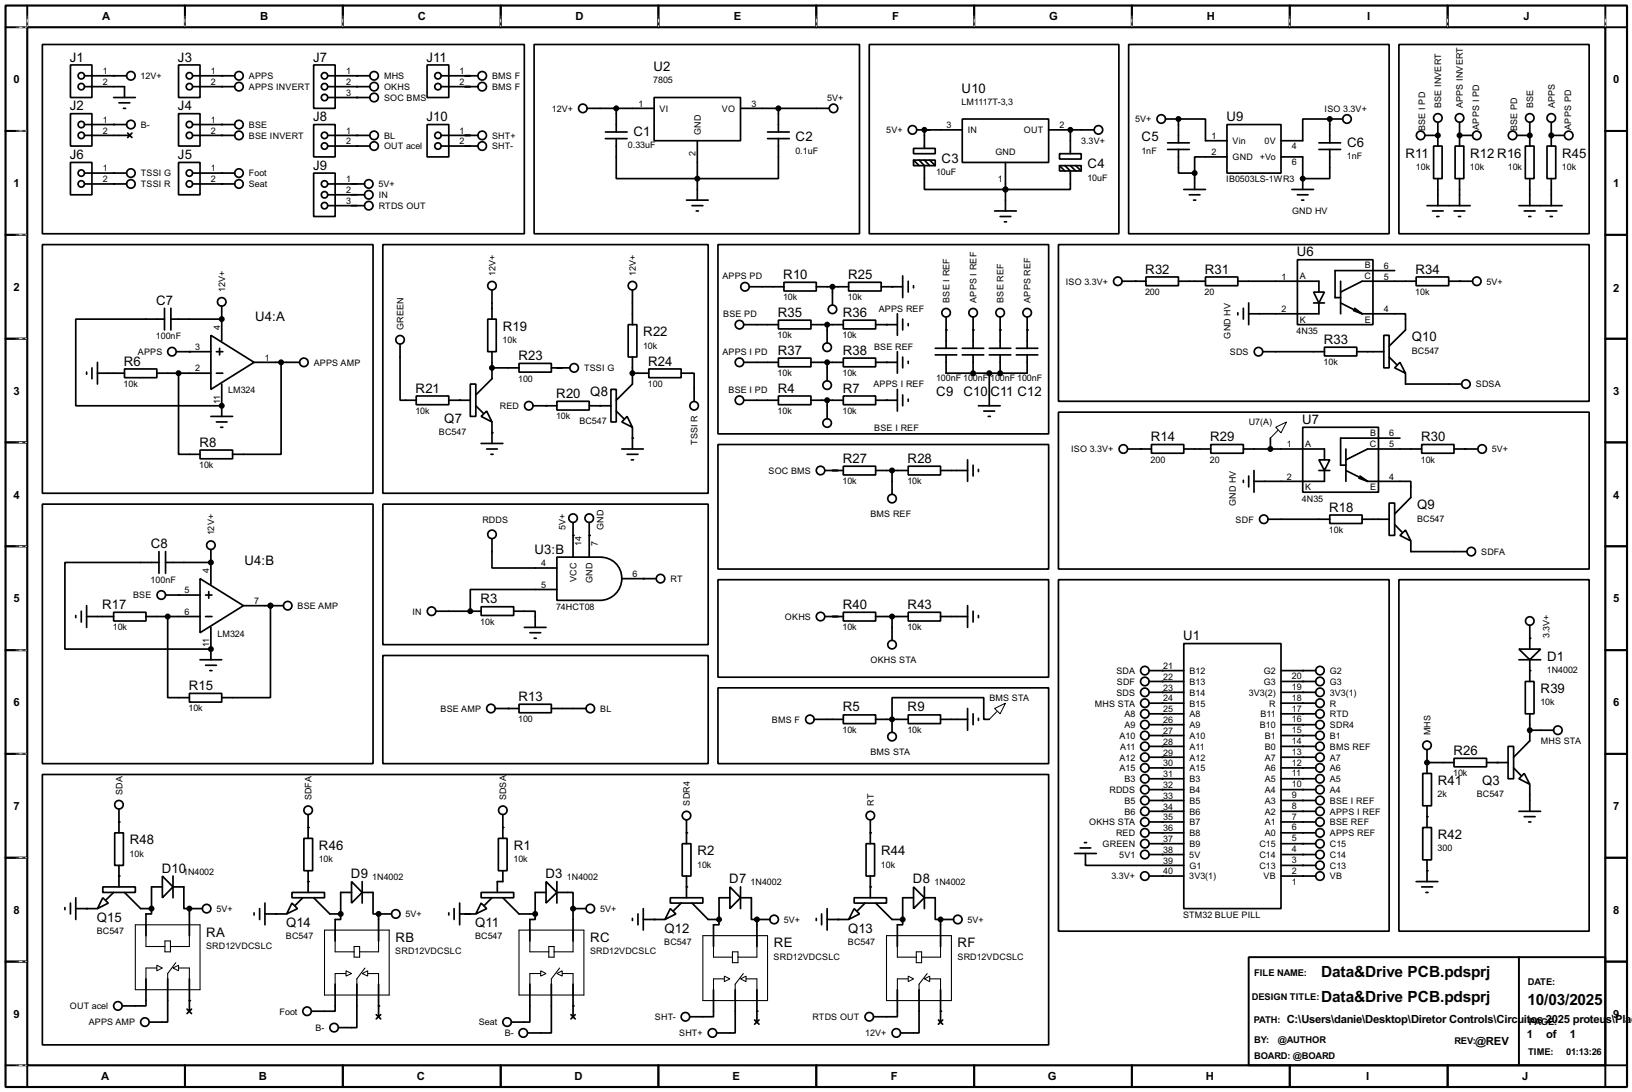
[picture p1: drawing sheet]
<svg xmlns="http://www.w3.org/2000/svg" width="383mm" height="256mm" viewBox="0 0 383 256" stroke-linecap="round" stroke-linejoin="round" font-family="sans-serif">
<defs><g id="words">
<g font-size="4.1">
<text x="310.5" y="229.5">Data&amp;Drive PCB.pdsprj</text>
<text x="310.5" y="235.4">Data&amp;Drive PCB.pdsprj</text>
<text x="359" y="236.1">10/03/2025</text>
</g>
<g font-size="3.5">
<text x="16.4" y="14.5">J1</text>
<text x="41.8" y="14.5">J3</text>
<text x="73.6" y="14.5">J7</text>
<text x="100.2" y="14.5">J11</text>
<text x="153.6" y="16.7">U2</text>
<text x="226" y="21.8">U10</text>
<text x="16.4" y="25.9">J2</text>
<text x="41.8" y="25.9">J4</text>
<text x="73.6" y="28.5">J8</text>
<text x="100.2" y="28.5">J10</text>
<text x="288.2" y="28.5">U9</text>
<text x="148.9" y="32">C1</text>
<text x="187" y="33.2">C2</text>
<text x="268.3" y="33.2">C5</text>
<text x="316.5" y="34.5">C6</text>
<text x="16.4" y="37.4">J6</text>
<text x="41.8" y="37.4">J5</text>
<text x="73.6" y="39.9">J9</text>
<text x="221.3" y="38.3">C3</text>
<text x="255.6" y="39.5">C4</text>
<text x="330.3" y="37">R11</text>
<text x="345.5" y="37">R12 R16</text>
<text x="367.1" y="37">R45</text>
<text x="184.1" y="65.5">R10</text>
<text x="199.3" y="65.5">R25</text>
<text x="269.1" y="64.2">R32</text>
<text x="283.1" y="64.2">R31</text>
<text x="304.7" y="60.2">U6</text>
<text x="332.6" y="64.2">R34</text>
<text x="36.7" y="71.6">C7</text>
<text x="60" y="75.5">U4:A</text>
<text x="118.2" y="77.6">R19</text>
<text x="182.8" y="74.4">R35</text>
<text x="198" y="74.4">R36</text>
<text x="151.2" y="79">R22</text>
<text x="182.8" y="83.3">R37</text>
<text x="198" y="83.3">R38</text>
<text x="311.1" y="80.8">R33</text>
<text x="331.8" y="80.2">Q10</text>
<text x="29.1" y="85.9">R6</text>
<text x="121.8" y="84.6">R23</text>
<text x="152.3" y="85.9">R24</text>
<text x="97.7" y="92.2">R21</text>
<text x="130.7" y="93.5">R20 Q8</text>
<text x="182.8" y="92.2">R4</text>
<text x="198" y="92.2">R7</text>
<text x="220" y="92.9">C9 C10</text>
<text x="232.7" y="92.9">C11 C12</text>
<text x="104.4" y="99.3">Q7</text>
<text x="306" y="99.6">U7</text>
<text x="46.9" y="104.9">R8</text>
<text x="270.4" y="103.6">R14</text>
<text x="284.4" y="103.6">R29</text>
<text x="333.9" y="103.6">R30</text>
<text x="198" y="108.7">R27</text>
<text x="213.3" y="108.7">R28</text>
<text x="333" y="119.6">Q9</text>
<text x="312.3" y="120.2">R18</text>
<text x="35.5" y="128.8">C8</text>
<text x="125.6" y="130.1">U3:B</text>
<text x="57.5" y="132.6">U4:B</text>
<text x="24" y="143">R17</text>
<text x="112.9" y="141.7">R3</text>
<text x="198" y="143">R40</text>
<text x="213.3" y="143">R43</text>
<text x="278" y="150.4">U1</text>
<text x="363.5" y="155.2">D1</text>
<text x="44.4" y="162.1">R15</text>
<text x="121.8" y="164.6">R13</text>
<text x="198" y="167.1">R5</text>
<text x="213.3" y="167.1">R9</text>
<text x="362" y="162.8">R39</text>
<text x="341.5" y="177.3">R26</text>
<text x="337.9" y="184.4">R41</text>
<text x="348.3" y="184.4">Q3</text>
<text x="337.9" y="197.1">R42</text>
<text x="30.5" y="198.3">R48</text>
<text x="75" y="199.6">R46</text>
<text x="120.7" y="199.6">R1</text>
<text x="163.9" y="200.9">R2</text>
<text x="207.1" y="200.9">R44</text>
<text x="38" y="205">D10</text>
<text x="82.5" y="206.3">D9</text>
<text x="128.2" y="206.3">D3</text>
<text x="171.4" y="207.5">D7</text>
<text x="214.5" y="207.5">D8</text>
<text x="22.8" y="216.5">Q15</text>
<text x="48.5" y="220">RA</text>
<text x="67.2" y="217.8">Q14</text>
<text x="92.9" y="221.3">RB</text>
<text x="111.7" y="217.8">Q11</text>
<text x="138.7" y="221.3">RC</text>
<text x="156.1" y="219.1">Q12</text>
<text x="199.3" y="219.1">Q13</text>
<text x="181.8" y="222.5">RE</text>
<text x="225" y="222.5">RF</text>
</g>
<g font-size="3">
<text x="24" y="4.6">A</text>
<text x="61.1" y="4.6">B</text>
<text x="98.2" y="4.6">C</text>
<text x="135.2" y="4.6">D</text>
<text x="172.4" y="4.6">E</text>
<text x="209.6" y="4.6">F</text>
<text x="246.5" y="4.6">G</text>
<text x="283.6" y="4.6">H</text>
<text x="321.2" y="4.6">I</text>
<text x="358" y="4.6">J</text>
<text x="3.2" y="19.5">0</text>
<text x="379.1" y="19.5">0</text>
<text x="3.2" y="44">1</text>
<text x="379.1" y="44">1</text>
<text x="3.2" y="68.4">2</text>
<text x="379.1" y="68.6">2</text>
<text x="3.2" y="92.7">3</text>
<text x="379.1" y="92.7">3</text>
<text x="3.2" y="117.1">4</text>
<text x="379.1" y="117.1">4</text>
<text x="3.2" y="141.5">5</text>
<text x="379.1" y="141.5">5</text>
<text x="3.2" y="165.9">6</text>
<text x="379.1" y="165.9">6</text>
<text x="3.2" y="190.3">7</text>
<text x="379.1" y="190.3">7</text>
<text x="3.2" y="214.7">8</text>
<text x="379.1" y="214.7">8</text>
<text x="3.2" y="239.1">9</text>
<text x="379.1" y="239.1">9</text>
<text x="302.3" y="240.4">C:\Users\danie\Desktop\Diretor Controls\Circuitos 2025 proteu</text>
<text x="346.7" y="245.5">@REV</text>
<text x="358.8" y="243.9">1</text>
<text x="363.3" y="243.9">of</text>
<text x="368.9" y="243.9">1</text>
<text x="377.4" y="240.4">s\Plac</text>
<text x="23.8" y="253.8">A</text>
<text x="60.8" y="253.8">B</text>
<text x="97.9" y="253.8">C</text>
<text x="135" y="253.8">D</text>
<text x="172.1" y="253.8">E</text>
<text x="209.3" y="253.8">F</text>
<text x="246.2" y="253.8">G</text>
<text x="283.3" y="253.8">H</text>
<text x="321" y="253.8">I</text>
<text x="357.7" y="253.8">J</text>
</g>
<g font-size="2.5">
<text x="294.7" y="229.3">FILE NAME:</text>
<text x="359" y="231.3">DATE:</text>
<text x="294.1" y="234.9">DESIGN TITLE:</text>
<text x="294.6" y="240.2">PATH:</text>
<text x="294.7" y="245">BY:</text>
<text x="300.3" y="245">@AUTHOR</text>
<text x="341.7" y="245.3">REV:</text>
<text x="359.2" y="240.7">PAGE:</text>
<text x="294.7" y="248.7">BOARD: @BOARD</text>
<text x="359" y="247.8">TIME:</text>
<text x="368" y="247.8">01:13:26</text>
</g>
<g font-size="2.4">
<text x="24.2" y="17.4">1</text>
<text x="49.6" y="17.4">1</text>
<text x="81.3" y="17.4">1</text>
<text x="108" y="17.4">1</text>
<text x="24.2" y="20">2</text>
<text x="33.1" y="18.6">12V+</text>
<text x="49.6" y="20">2</text>
<text x="58.5" y="18.6">APPS</text>
<text x="58.5" y="21.2">APPS INVERT</text>
<text x="81.3" y="20">2</text>
<text x="81.3" y="22.5">3</text>
<text x="90.2" y="18.6">MHS</text>
<text x="90.2" y="21.2">OKHS</text>
<text x="90.2" y="23.7">SOC BMS</text>
<text x="108" y="20">2</text>
<text x="115.6" y="18.6">BMS F</text>
<text x="115.6" y="21.2">BMS F</text>
<text x="153.5" y="19.6">7805</text>
<text x="194.4" y="23.7">5V+</text>
<text x="24.2" y="28.9">1</text>
<text x="49.6" y="28.9">1</text>
<text x="129.7" y="26.2">12V+</text>
<text x="150" y="25">1</text>
<text x="155" y="26.2">VI</text>
<text x="169.6" y="26.2">VO</text>
<text x="176.6" y="25">3</text>
<text x="225.9" y="24.7">LM1117T-3,3</text>
<text x="266.7" y="28.8">5V+</text>
<text x="311.2" y="26.2">ISO 3.3V+</text>
<text x="338.7" y="25.4" transform="rotate(-90 338.7 25.4)">BSE INVERT</text>
<text x="343.8" y="25.4" transform="rotate(-90 343.8 25.4)">APPS INVERT</text>
<text x="360.3" y="25.4" transform="rotate(-90 360.3 25.4)">BSE</text>
<text x="365.3" y="25.4" transform="rotate(-90 365.3 25.4)">APPS</text>
<text x="24.2" y="31.4">2</text>
<text x="33.1" y="30">B-</text>
<text x="49.6" y="31.4">2</text>
<text x="58.5" y="30">BSE</text>
<text x="58.5" y="32.6">BSE INVERT</text>
<text x="81.3" y="31.4">1</text>
<text x="81.3" y="33.9">2</text>
<text x="90.2" y="32.6">BL</text>
<text x="90.2" y="35.1">OUT acel</text>
<text x="108" y="31.4">1</text>
<text x="108" y="33.9">2</text>
<text x="115.6" y="32.6">SHT+</text>
<text x="115.6" y="35.1">SHT-</text>
<text x="147.6" y="34.9">0.33uF</text>
<text x="164.7" y="31.8" transform="rotate(-90 164.7 31.8)">GND</text>
<text x="208.3" y="31.3">5V+</text>
<text x="222.4" y="30.1">3</text>
<text x="227.4" y="31.3">IN</text>
<text x="240.6" y="31.3">OUT</text>
<text x="249" y="30.1">2</text>
<text x="254.1" y="33.9">3.3V+</text>
<text x="284.7" y="32.7">1</text>
<text x="289.6" y="33.9">Vin</text>
<text x="297.2" y="33.9">0V</text>
<text x="303.6" y="35">4</text>
<text x="334.9" y="30.8" transform="rotate(-90 334.9 30.8)">BSE I PD</text>
<text x="347.6" y="30.5" transform="rotate(-90 347.6 30.5)">APPS I PD</text>
<text x="356.5" y="30.8" transform="rotate(-90 356.5 30.8)">BSE PD</text>
<text x="369.2" y="30.5" transform="rotate(-90 369.2 30.5)">APPS PD</text>
<text x="24.2" y="40.2">1</text>
<text x="33.1" y="41.5">TSSI G</text>
<text x="49.6" y="40.2">1</text>
<text x="58.5" y="41.5">Foot</text>
<text x="163.5" y="36.7" transform="rotate(-90 163.5 36.7)">2</text>
<text x="186.9" y="36.1">0.1uF</text>
<text x="220" y="41.2">10uF</text>
<text x="233.9" y="36.4">GND</text>
<text x="268.2" y="36.1">1nF</text>
<text x="284.7" y="36.4">2</text>
<text x="289.6" y="37.7">GND +Vo</text>
<text x="303.6" y="38.8">6</text>
<text x="316.5" y="37.4">1nF</text>
<text x="332.7" y="39.9">10k</text>
<text x="345.4" y="39.9">10k</text>
<text x="354.3" y="39.9">10k</text>
<text x="367" y="39.9">10k</text>
<text x="24.2" y="42.8">2</text>
<text x="33.1" y="44">TSSI R</text>
<text x="49.6" y="42.8">2</text>
<text x="58.5" y="44">Seat</text>
<text x="81.3" y="42.8">1</text>
<text x="81.3" y="45.4">2</text>
<text x="81.3" y="47.9">3</text>
<text x="89" y="44">5V+</text>
<text x="89" y="46.6">IN</text>
<text x="234.5" y="42.7">1</text>
<text x="255.5" y="42.4">10uF</text>
<text x="288.1" y="42.9">IB0503LS-1WR3</text>
<text x="89" y="49.1">RTDS OUT</text>
<text x="303.6" y="50.4">GND HV</text>
<text x="116.4" y="64.8" transform="rotate(-90 116.4 64.8)">12V+</text>
<text x="149.4" y="64.8" transform="rotate(-90 149.4 64.8)">12V+</text>
<text x="169.7" y="65.6">APPS PD</text>
<text x="301.2" y="65.6">1</text>
<text x="305.4" y="65.6">A</text>
<text x="320.6" y="65.6">C</text>
<text x="320.7" y="63.1">B</text>
<text x="325.2" y="65.6">5</text>
<text x="325.2" y="63.1">6</text>
<text x="52.9" y="68.6" transform="rotate(-90 52.9 68.6)">12V+</text>
<text x="184" y="70.6">10k</text>
<text x="199.2" y="70.6">10k</text>
<text x="223.1" y="71.1" transform="rotate(-90 223.1 71.1)">BSE I REF</text>
<text x="229.5" y="71.1" transform="rotate(-90 229.5 71.1)">APPS I REF</text>
<text x="235.8" y="71.1" transform="rotate(-90 235.8 71.1)">BSE REF</text>
<text x="242.2" y="71.1" transform="rotate(-90 242.2 71.1)">APPS REF</text>
<text x="250.4" y="66.9">ISO 3.3V+</text>
<text x="269.1" y="69.3">200</text>
<text x="283.1" y="69.3">20</text>
<text x="332.6" y="69.3">10k</text>
<text x="349.3" y="66.9">5V+</text>
<text x="51.7" y="77.5" transform="rotate(-90 51.7 77.5)">4</text>
<text x="94.8" y="77.5" transform="rotate(-90 94.8 77.5)">GREEN</text>
<text x="169.9" y="74.5">BSE PD</text>
<text x="206.5" y="73.2">APPS REF</text>
<text x="301.2" y="73.3">2</text>
<text x="305.4" y="75.8">K</text>
<text x="320.7" y="75.8">E</text>
<text x="325.2" y="73.3">4</text>
<text x="32.4" y="83.4">APPS</text>
<text x="36.7" y="79.7">100nF</text>
<text x="45.9" y="82.2">3</text>
<text x="118.1" y="80.6">10k</text>
<text x="151.1" y="81.8">10k</text>
<text x="169.7" y="83.4">APPS I PD</text>
<text x="182.7" y="79.5">10k</text>
<text x="198" y="79.5">10k</text>
<text x="205.4" y="82.1">BSE REF</text>
<text x="289" y="83.4">SDS</text>
<text x="289.1" y="79.5" transform="rotate(-90 289.1 79.5)">GND HV</text>
<text x="304.7" y="78.5">4N35</text>
<text x="331.7" y="83.1">BC547</text>
<text x="45.9" y="87.3">2</text>
<text x="62.3" y="84.7">1</text>
<text x="73.7" y="85.9">APPS AMP</text>
<text x="121.8" y="89.6">100</text>
<text x="137.2" y="87.2">TSSI G</text>
<text x="182.7" y="88.4">10k</text>
<text x="198" y="88.4">10k</text>
<text x="220" y="89.5">100nF 100nF</text>
<text x="232.7" y="89.5">100nF 100nF</text>
<text x="311" y="85.8">10k</text>
<text x="29.1" y="90.9">10k</text>
<text x="51.7" y="94.9" transform="rotate(-90 51.7 94.9)">11</text>
<text x="53.6" y="92.4">LM324</text>
<text x="152.3" y="90.9">100</text>
<text x="171.2" y="92.3">BSE I PD</text>
<text x="205.2" y="91">APPS I REF</text>
<text x="346.8" y="91">SDSA</text>
<text x="97.6" y="97.3">10k</text>
<text x="117.4" y="96.1">RED</text>
<text x="130.7" y="98.5">10k</text>
<text x="136.1" y="99.6">BC547</text>
<text x="182.7" y="97.3">10k</text>
<text x="198" y="97.3">10k</text>
<text x="205.4" y="101.2">BSE I REF</text>
<text x="293.4" y="99.9">U7(A)</text>
<text x="103.1" y="102.2">BC547</text>
<text x="163.9" y="104.6" transform="rotate(-90 163.9 104.6)">TSSI R</text>
<text x="251.7" y="106.3">ISO 3.3V+</text>
<text x="302.4" y="105.1">1</text>
<text x="306.7" y="105">A</text>
<text x="321.8" y="105">C</text>
<text x="321.9" y="102.5">B</text>
<text x="326.4" y="105.1">5</text>
<text x="326.4" y="102.5">6</text>
<text x="350.6" y="106.3">5V+</text>
<text x="46.8" y="110">10k</text>
<text x="180.6" y="111.3">SOC BMS</text>
<text x="198" y="113.8">10k</text>
<text x="213.2" y="113.8">10k</text>
<text x="270.4" y="108.7">200</text>
<text x="284.3" y="108.7">20</text>
<text x="302.4" y="112.7">2</text>
<text x="326.4" y="112.7">4</text>
<text x="333.9" y="108.7">10k</text>
<text x="290.4" y="118.9" transform="rotate(-90 290.4 118.9)">GND HV</text>
<text x="305.9" y="117.8">4N35</text>
<text x="306.7" y="115.2">K</text>
<text x="321.9" y="115.2">E</text>
<text x="50.3" y="125.8" transform="rotate(-90 50.3 125.8)">12V+</text>
<text x="113.3" y="122.8">RDDS</text>
<text x="132.9" y="124.5" transform="rotate(-90 132.9 124.5)">5V+</text>
<text x="141.8" y="124.5" transform="rotate(-90 141.8 124.5)">GND</text>
<text x="204.5" y="121.5">BMS REF</text>
<text x="290.3" y="122.8">SDF</text>
<text x="312.3" y="125.2">10k</text>
<text x="333" y="122.5">BC547</text>
<text x="136.7" y="128.3" transform="rotate(-90 136.7 128.3)">14</text>
<text x="140.5" y="128.3" transform="rotate(-90 140.5 128.3)">7</text>
<text x="348" y="130.4">SDFA</text>
<text x="35.4" y="136.9">100nF</text>
<text x="49.2" y="134.6" transform="rotate(-90 49.2 134.6)">4</text>
<text x="127.2" y="133">4</text>
<text x="135.5" y="136.6" transform="rotate(-90 135.5 136.6)">VCC</text>
<text x="139.3" y="136.9" transform="rotate(-90 139.3 136.9)">GND</text>
<text x="148.6" y="135.5">6</text>
<text x="157.5" y="136.7">RT</text>
<text x="31.3" y="140.6">BSE</text>
<text x="43.4" y="139.4">5</text>
<text x="59.7" y="141.9">7</text>
<text x="69.9" y="143.1">BSE AMP</text>
<text x="127.2" y="138.1">5</text>
<text x="130.7" y="143.2">74HCT08</text>
<text x="26.5" y="148.1">10k</text>
<text x="43.4" y="144.4">6</text>
<text x="51.1" y="149.6">LM324</text>
<text x="96.9" y="144.4">IN</text>
<text x="112.9" y="146.8">10k</text>
<text x="184.4" y="145.6">OKHS</text>
<text x="198" y="148.1">10k</text>
<text x="213.2" y="148.1">10k</text>
<text x="364.1" y="149.9" transform="rotate(-90 364.1 149.9)">3.3V+</text>
<text x="49.2" y="152.1" transform="rotate(-90 49.2 152.1)">11</text>
<text x="204.5" y="155.8">OKHS STA</text>
<text x="262.3" y="158.3">SDA</text>
<text x="262.4" y="160.9">SDF</text>
<text x="273.3" y="157.1">21</text>
<text x="273.3" y="159.7">22</text>
<text x="279.5" y="158.3">B12</text>
<text x="279.5" y="160.9">B13</text>
<text x="296.9" y="160.9">G3</text>
<text x="296.9" y="158.3">G2</text>
<text x="303.6" y="159.5">20</text>
<text x="312.5" y="158.3">G2</text>
<text x="312.5" y="160.9">G3</text>
<text x="363.5" y="158.1">1N4002</text>
<text x="44.3" y="167.1">10k</text>
<text x="103.5" y="167.2">BSE AMP</text>
<text x="141" y="167.2">BL</text>
<text x="232.5" y="164.7">BMS STA</text>
<text x="257.3" y="166">MHS STA</text>
<text x="262.3" y="163.4">SDS</text>
<text x="273.3" y="162.2">23</text>
<text x="273.3" y="164.8">24</text>
<text x="273.3" y="167.3">25</text>
<text x="279.5" y="163.4">B14</text>
<text x="279.5" y="166">B15</text>
<text x="293.5" y="163.4">3V3(2)</text>
<text x="298.2" y="166">R</text>
<text x="303.6" y="167.2">17</text>
<text x="303.6" y="164.6">18</text>
<text x="303.6" y="162.1">19</text>
<text x="312.5" y="163.4">3V3(1)</text>
<text x="312.5" y="166">R</text>
<text x="361.9" y="165.7">10k</text>
<text x="121.8" y="169.6">100</text>
<text x="181.4" y="169.8">BMS F</text>
<text x="198" y="172.2">10k</text>
<text x="213.2" y="172.2">10k</text>
<text x="263" y="173.6">A10</text>
<text x="264.2" y="168.5">A8</text>
<text x="264.2" y="171">A9</text>
<text x="273.3" y="169.8">26</text>
<text x="273.3" y="172.4">27</text>
<text x="279.5" y="168.5">A8</text>
<text x="279.5" y="171">A9</text>
<text x="279.5" y="173.6">A10</text>
<text x="296" y="171">B10</text>
<text x="296.2" y="168.5">B11</text>
<text x="297.2" y="173.6">B1</text>
<text x="303.6" y="172.2">15</text>
<text x="303.6" y="169.7">16</text>
<text x="312.5" y="168.5">RTD</text>
<text x="312.5" y="171">SDR4</text>
<text x="312.5" y="173.6">B1</text>
<text x="336.1" y="172.7" transform="rotate(-90 336.1 172.7)">MHS</text>
<text x="204.5" y="177.4">BMS STA</text>
<text x="263" y="178.7">A12</text>
<text x="263.2" y="176.1">A11</text>
<text x="273.3" y="174.9">28</text>
<text x="273.3" y="177.5">29</text>
<text x="273.3" y="180">30</text>
<text x="279.5" y="176.1">A11</text>
<text x="279.5" y="178.7">A12</text>
<text x="297.2" y="178.7">A7</text>
<text x="297.2" y="176.1">B0</text>
<text x="303.6" y="179.9">12</text>
<text x="303.6" y="177.3">13</text>
<text x="303.6" y="174.8">14</text>
<text x="312.5" y="176.1">BMS REF</text>
<text x="312.5" y="178.7">A7</text>
<text x="362" y="174.8">MHS STA</text>
<text x="263" y="181.2">A15</text>
<text x="264.2" y="183.7">B3</text>
<text x="273.3" y="182.5">31</text>
<text x="273.3" y="185.1">32</text>
<text x="279.5" y="181.2">A15</text>
<text x="279.5" y="183.7">B3</text>
<text x="297.2" y="183.7">A5</text>
<text x="297.2" y="181.2">A6</text>
<text x="303.6" y="184.9">10</text>
<text x="303.6" y="182.4">11</text>
<text x="312.5" y="181.2">A6</text>
<text x="312.5" y="183.7">A5</text>
<text x="341.5" y="182.3">10k</text>
<text x="28.8" y="186.7" transform="rotate(-90 28.8 186.7)">SDA</text>
<text x="73.2" y="188" transform="rotate(-90 73.2 188)">SDFA</text>
<text x="118.9" y="188" transform="rotate(-90 118.9 188)">SDSA</text>
<text x="162.1" y="189.2" transform="rotate(-90 162.1 189.2)">SDR4</text>
<text x="205.3" y="189.2" transform="rotate(-90 205.3 189.2)">RT</text>
<text x="260.7" y="186.3">RDDS</text>
<text x="264.2" y="188.8">B5</text>
<text x="264.2" y="191.4">B6</text>
<text x="273.3" y="187.6">33</text>
<text x="273.3" y="190.1">34</text>
<text x="279.5" y="186.3">B4</text>
<text x="279.5" y="188.8">B5</text>
<text x="279.5" y="191.4">B6</text>
<text x="297.2" y="191.4">A2</text>
<text x="297.2" y="188.8">A3</text>
<text x="297.2" y="186.3">A4</text>
<text x="303.6" y="190">8</text>
<text x="303.6" y="187.5">9</text>
<text x="312.5" y="188.8">BSE I REF</text>
<text x="312.5" y="191.4">APPS I REF</text>
<text x="312.5" y="186.3">A4</text>
<text x="337.8" y="187.3">2k</text>
<text x="347" y="187.3">BC547</text>
<text x="255.9" y="193.9">OKHS STA</text>
<text x="262.2" y="196.4">RED</text>
<text x="273.3" y="192.7">35</text>
<text x="273.3" y="195.2">36</text>
<text x="273.3" y="197.8">37</text>
<text x="279.5" y="193.9">B7</text>
<text x="279.5" y="196.4">B8</text>
<text x="297.2" y="196.4">A0</text>
<text x="297.2" y="193.9">A1</text>
<text x="303.6" y="197.6">5</text>
<text x="303.6" y="195.1">6</text>
<text x="303.6" y="192.6">7</text>
<text x="312.5" y="193.9">BSE REF</text>
<text x="312.5" y="196.4">APPS REF</text>
<text x="30.5" y="201.2">10k</text>
<text x="74.9" y="202.5">10k</text>
<text x="120.7" y="202.5">10k</text>
<text x="163.8" y="203.8">10k</text>
<text x="207" y="203.8">10k</text>
<text x="259.1" y="199">GREEN</text>
<text x="263" y="201.5">5V1</text>
<text x="273.3" y="200.3">38</text>
<text x="273.3" y="202.8">39</text>
<text x="279.5" y="201.5">5V</text>
<text x="279.5" y="199">B9</text>
<text x="295.9" y="201.5">C14</text>
<text x="295.9" y="199">C15</text>
<text x="303.6" y="202.7">3</text>
<text x="303.6" y="200.2">4</text>
<text x="312.5" y="199">C15</text>
<text x="312.5" y="201.5">C14</text>
<text x="337.8" y="200">300</text>
<text x="43" y="205.5">1N4002</text>
<text x="87.5" y="206.7">1N4002</text>
<text x="133.2" y="206.7">1N4002</text>
<text x="176.4" y="208">1N4002</text>
<text x="219.6" y="208">1N4002</text>
<text x="261.2" y="206.6">3.3V+</text>
<text x="273.3" y="205.4">40</text>
<text x="279.5" y="206.6">3V3(1)</text>
<text x="279.5" y="204.1">G1</text>
<text x="295.9" y="204.1">C13</text>
<text x="296.9" y="206.6">VB</text>
<text x="303.6" y="207.8">1</text>
<text x="303.6" y="205.3">2</text>
<text x="312.5" y="204.1">C13</text>
<text x="312.5" y="206.6">VB</text>
<text x="50.9" y="214.2">5V+</text>
<text x="95.3" y="215.5">5V+</text>
<text x="141" y="214.2">5V+</text>
<text x="278" y="215.6">STM32 BLUE PILL</text>
<text x="22.7" y="219.4">BC547</text>
<text x="67.2" y="220.7">BC547</text>
<text x="111.6" y="220.7">BC547</text>
<text x="156.1" y="222">BC547</text>
<text x="184.2" y="216.8">5V+</text>
<text x="199.2" y="222">BC547</text>
<text x="227.4" y="216.8">5V+</text>
<text x="48.4" y="222.9">SRD12VDCSLC</text>
<text x="92.9" y="224.2">SRD12VDCSLC</text>
<text x="138.6" y="224.2">SRD12VDCSLC</text>
<text x="181.8" y="225.4">SRD12VDCSLC</text>
<text x="225" y="225.4">SRD12VDCSLC</text>
<text x="16.4" y="237.1">OUT acel</text>
<text x="65.7" y="238.3">Foot</text>
<text x="153.9" y="239.6">SHT-</text>
<text x="190.9" y="239.6">RTDS OUT</text>
<text x="20.8" y="240.9">APPS AMP</text>
<text x="74.1" y="242.2">B-</text>
<text x="112.5" y="240.9">Seat</text>
<text x="118.6" y="243.4">B-</text>
<text x="159.6" y="243.4">SHT+</text>
<text x="203.3" y="243.4">12V+</text>
</g>
</g></defs>
<path d="M1.3 1.3h381v254h-381zM6.4 6.4h370.8v243.8h-370.8z" fill="none" stroke="#000" stroke-width=".5"/>
<g fill="none" stroke="#000" stroke-width=".45">
<path d="M6.4 1.3v5.1h-5.1M43.5 1.3v5.1M80.6 1.3v5.1M117.7 1.3v5.1M154.7 1.3v5.1M191.8 1.3v5.1M228.9 1.3v5.1M266 1.3v5.1M303.1 1.3v5.1M340.2 1.3v5.1M377.2 1.3v5.1h5.1M1.3 30.8h5.1"/>
<path d="M377.2 30.8h5.1M1.3 55.2h5.1M377.2 55.2h5.1M1.3 79.6h5.1M377.2 79.6h5.1M1.3 103.9h5.1M377.2 103.9h5.1M1.3 128.3h5.1M377.2 128.3h5.1M1.3 152.7h5.1M377.2 152.7h5.1M1.3 177.1h5.1"/>
<path d="M377.2 177.1h5.1M1.3 201.5h5.1M377.2 201.5h5.1M1.3 225.9h5.1M293.4 224.8h83.8v25.4h-83.8zM356.9 224.8v25.4M377.2 225.9h5.1M1.3 250.2h5.1v5.1M43.5 250.2v5.1M80.6 250.2v5.1M117.7 250.2v5.1M154.7 250.2v5.1"/>
<path d="M191.8 250.2v5.1M228.9 250.2v5.1M266 250.2v5.1M303.1 250.2v5.1M340.2 250.2v5.1M382.3 250.2h-5.1v5.1"/>
</g>
<g fill="none" stroke="#fff" stroke-width=".23">
<path d="M3.9 6.4h2.3M6.4 3.9v2.3M43.5 3.9v2.3M80.6 3.9v2.3M117.7 3.9v2.3M154.7 3.9v2.3M191.8 3.9v2.3M228.9 3.9v2.3M266 3.9v2.3M303.1 3.9v2.3M340.2 3.9v2.3M377.2 3.9v2.3"/>
<path d="M3.9 30.8h2.3M3.9 55.2h2.3M3.9 79.6h2.3M3.9 103.9h2.3M3.9 128.3h2.3M3.9 152.7h2.3M3.9 177.1h2.3M3.9 201.5h2.3M3.9 225.9h2.3M3.9 250.2h2.3"/>
</g>
<g fill="none" stroke="#000" stroke-width=".23" stroke-dasharray=".5 1">
<path d="M3.9 6.4h2.3M6.4 3.9v2.3M43.5 3.9v2.3M80.6 3.9v2.3M117.7 3.9v2.3M154.7 3.9v2.3M191.8 3.9v2.3M228.9 3.9v2.3M266 3.9v2.3M303.1 3.9v2.3M340.2 3.9v2.3M377.2 3.9v2.3"/>
<path d="M3.9 30.8h2.3M3.9 55.2h2.3M3.9 79.6h2.3M3.9 103.9h2.3M3.9 128.3h2.3M3.9 152.7h2.3M3.9 177.1h2.3M3.9 201.5h2.3M3.9 225.9h2.3M3.9 250.2h2.3"/>
</g>
<g fill="none" stroke="#000" stroke-width=".4">
<path d="M10 10.5h113.2v44.4h-113.2zM16.6 15.3h5v7.6h-5zM19.9 17.8h9.9M42 15.3h5v7.6h-5zM45.3 17.8h9.9M73.7 15.3h5.1v10.2h-5.1zM77 17.8h9.9M100.4 15.3h5.1v7.6h-5.1zM103.7 17.8h8.6M125.5 10.5h76.5v44.4h-76.5zM204.3 10.5h58.6v44.4h-58.6zM265.2 10.5h61.2v44.4h-61.2z"/>
<path d="M328.7 10.5h44.7v44.4h-44.7zM16.6 26.7h5v7.6h-5zM16.6 38.2h5v7.6h-5zM19.9 20.4h9.4v2.5M19.9 31.8h10.6M19.9 29.3h9.9M26.7 22.9h5.1M28 24.2h2.5M29 25.5h.5M30 31.3l1 1M31 31.3l-1 1M42 26.7h5v7.6h-5z"/>
<path d="M42 38.2h5v7.6h-5zM45.3 20.4h9.9M45.3 31.8h9.9M45.3 29.3h9.9M73.7 29.3h5.1v7.6h-5.1zM77 20.4h9.9M77 31.8h9.9M77 22.9h9.9M77 34.3h9.9M100.4 29.3h5.1v7.6h-5.1zM103.7 20.4h8.6M103.7 31.8h8.6"/>
<path d="M103.7 34.3h8.6M138 25.5h15.7M142.3 31h5.1M142.3 32.6h5.1M144.8 32.6v9.4h38.1v-9.4M144.8 25.5v5.5M153.7 22.9h20.3v10.2h-20.3zM163.9 33.1v13.9M174 25.5h20.9M180.4 31h5.1M180.4 32.6h5.1M182.9 25.5v5.5"/>
<path d="M214.7 34.9h5.1v1.2h-5.1zM214.7 37.6h5.1v1.3h-5.1zM214.7 37.6l1.3 1.3M215.4 30.5h10.7M216 37.6l1.2 1.3v5.6h34.3v-4.3l-1.3-1.3M217.2 30.5v4.4M217.2 37.6l1.3 1.3M218.5 37.6l1.3 1.3M226.1 28h20.3v10.2h-20.3zM236.3 38.2v11.4M246.4 30.5h10.7M249 36.1h5.1v1.3h-5.1z"/>
<path d="M249 38.9h5.1v1.3h-5.1zM249 38.9l1.2 1.3M251.5 30.5v5.6M251.5 38.9l1.3 1.3M252.8 38.9l1.3 1.3M273.9 28h3M274.4 33.6h5.1M274.4 35.1h5.1M276.9 28h6.4v5.1h5M276.9 35.1v5.6h3.8M276.9 28v5.6M288.3 29.3h12.7v11.4h-12.7z"/>
<path d="M288.3 36.9h-7.6v3.8M301 36.9h5.1v7.6M309.9 33.6h5.1M309.9 35.1h5.1M312.5 35.1v6.9h-6.4M312.5 28h-6.4v5.1h-5.1M312.5 28v5.6M312.5 28h3M334.8 31.8h3.1M336.9 34.3h2v7.7h-2zM337.9 28.8v5.5M341.9 34.3h2.1v7.7h-2.1z"/>
<path d="M343 31.8h3M343 28.8v5.5M356.4 31.8h3.1M358.4 34.3h2.1v7.7h-2.1zM359.5 28.8v5.5M363.5 34.3h2.1v7.7h-2.1zM364.5 31.8h3.1M364.5 28.8v5.5M10 57.5h77.7v58.4h-77.7zM19.9 43.2h9.9M19.9 40.7h9.9M45.3 43.2h9.9"/>
<path d="M45.3 40.7h9.9M73.7 40.7h5.1v10.2h-5.1zM77 48.3h8.7M77 45.8h8.7M77 43.2h8.7M90 57.5h76.4v58.4h-76.4zM161.3 47h5.1M162.6 48.3h2.6M163.6 49.6h.5M168.7 57.5h77.7v44.4h-77.7zM233.7 49.6h5.1M235 50.9h2.5"/>
<path d="M236 52.1h.5M248.7 57.5h124.7v36.8h-124.7zM278.2 44.5h5.1M279.5 45.8h2.5M280.5 47h.5M280.7 40.7v3.8M303.6 44.5h5.1M304.9 45.8h2.5M305.9 47h.5M335.3 48.3h10.2M336.6 49.6h2.5M337.6 50.9h.5"/>
<path d="M337.9 42v6.3M341.7 49.6h2.5M342.7 50.9h.5M343 42v6.3M356.9 48.3h10.2M358.2 49.6h2.5M359.2 50.9h.5M359.5 42v6.3M363.3 49.6h2.5M364.3 50.9h.5M364.5 42v6.3M38.7 75h-20.9v20.3h34.3"/>
<path d="M38.7 72.4v5.1M40.2 75h11.9M40.2 72.4v5.1M49.6 78.8l10.1 6.3-10.1 6.4zM52.1 71.9v8.2M114.6 75h2v7.6h-2zM115.6 68.1v6.9M147.6 76.3h2.1v7.6h-2.1zM148.6 68.1v8.2M174.8 76.3h8.1M176.1 67.4h8.1M182.9 75.2h7.7v2.1h-7.7z"/>
<path d="M184.2 66.3h7.6v2.1h-7.6zM190.6 76.3h7.6M191.8 67.4h7.6M194.4 76.3v4.3M195.6 67.4v4.3M198.2 75.2h7.6v2.1h-7.6zM199.4 66.3h7.7v2.1h-7.7zM205.8 76.3h5.1M207.1 67.4h5M210.9 73.7v5.1M212.1 64.8v5.1M212.1 75v2.5"/>
<path d="M213.4 66.1v2.5M213.4 76v.5M214.7 67.1v.5M222.3 74.5v7.3M228.7 74.5v7.3M235 74.5v7.3M241.4 74.5v7.3M263.7 66.1h5.6M269.3 65.1h7.6v2h-7.6zM276.9 66.1h6.4M283.3 65.1h7.6v2h-7.6zM290.9 66.1h19v2.5"/>
<path d="M290.9 73.5v.5M292.2 72.4v2.6M293.4 71.2v5.1M304.9 61h17.7v15.3h-17.7zM308.7 68.6h2.5l-1.3 2.6zM308.7 71.2h2.5M309.9 71.2v2.5h-16.5M315 66.1v7.6M315 71.2l5.1 2.5M318.1 73l2 .7M318.3 72.4l1.8 1.3M320.1 73.7h10.2v3.8l-3.9 3.8"/>
<path d="M325.2 78.8h1.2v7.6h-1.2zM327.7 63.6h-14v6.3h1.3M332.8 65.1h7.6v2h-7.6zM332.8 66.1h-12.7l-5.1 2.5M340.4 66.1h5.6M20.4 87.4v.5M21.6 86.4v2.6M22.9 87.7h6.4M22.9 85.1v5.1M29.3 86.7h7.6v2h-7.6zM36.9 87.7h12.7M41.5 82.6h8.1"/>
<path d="M42 87.7v19h5M49.6 97.8h5.1M50.9 87.7h1.5M50.9 82.6h1.5M50.9 99.1h2.5M51.6 81.8v1.6M52.1 90.2v7.6M59.7 85.1h10.7M66.1 85.1v21.6h-11.4M94 80.8v13.2h3.8M97.8 93h7.7v2.1h-7.7zM105.5 94h5"/>
<path d="M110.5 90.2h1.3v7.6h-1.3zM111.8 95.3l1.8 1.8M113.1 97.8l1.3-1.2 1.2 2.5zM115.6 82.6v6.4l-3.8 3.8M115.6 99.1v5.1M115.6 86.4h6.4M122 85.4h7.6v2h-7.6zM125.3 95.3h5.6M129.6 86.4h4.3M130.9 94.3h7.6v2h-7.6zM138.5 95.3h5.1M143.6 91.5h1.2v7.6h-1.2z"/>
<path d="M144.8 96.6l1.8 1.8M147.4 97.8l1.2 2.6-2.5-1.3zM148.6 87.7h3.9M148.6 83.9v6.3l-3.8 3.8M152.5 86.7h7.6v2h-7.6zM160.1 87.7h3v6.6M174.8 85.1h8.1M174.8 94h8.1M182.9 84.1h7.7v2.1h-7.7zM182.9 93h7.7v2.1h-7.7zM190.6 85.1h7.6M190.6 94h7.6"/>
<path d="M194.4 85.1v4.4M194.4 94v4.4M198.2 84.1h7.6v2.1h-7.6zM198.2 93h7.6v2.1h-7.6zM205.8 85.1h5.1M205.8 94h5.1M210.9 82.6v5.1M210.9 91.5v5.1M212.1 83.9v2.5M212.1 92.8v2.5M213.4 84.9v.5M213.4 93.8v.5"/>
<path d="M219.8 83.4h5M219.8 81.8h5M222.3 83.4v4.3h19.1v-4.3M226.1 83.4h5.1M226.1 81.8h5.1M228.7 83.4v4.3M229.9 95.3h5.1M231.2 96.6h2.5M232.2 97.8h.5M232.5 87.7v7.6M232.5 83.4h5M232.5 81.8h5"/>
<path d="M235 83.4v4.3M238.8 83.4h5.1M238.8 81.8h5.1M248.7 96.8h124.7v36.9h-124.7zM296.7 82.6h14.5M311.2 81.6h7.6v2h-7.6zM318.8 82.6h6.4M326.4 83.9l1.8 1.8M329 85.1l1.3 2.6-2.6-1.3zM330.3 87.7v2.5h13.2M10 118.4h77.7v61h-77.7zM47 105.7h7.7v2.1h-7.7z"/>
<path d="M51.9 100.4h.5M90 118.4h76.4v33h-76.4zM113.1 104.2h5.1M114.4 105.5h2.5M115.4 106.7h.5M146.1 105.5h5.1M147.4 106.7h2.5M148.4 108h.5M148.6 100.4v5.1M168.7 104.4h77.7v29.3h-77.7zM193.9 110.5h4.3M198.2 109.5h7.6v2.1h-7.6z"/>
<path d="M205.8 110.5h7.6M209.6 110.5v5.6M213.4 109.5h7.6v2.1h-7.6zM221 110.5h6.4M227.4 108v5.1M228.7 109.3v2.5M229.9 110.3v.5M265 105.5h5.6M270.6 104.4h7.6v2.1h-7.6zM278.2 105.5h6.3M284.5 104.4h7.7v2.1h-7.7zM292.2 105.5h19v2.5"/>
<path d="M292.2 112.8v.5M293.4 111.8v2.6M294.7 110.5v5.1M298.5 102.9v2.6M306.1 100.4h17.8v15.2h-17.8zM309.9 108h2.6l-1.3 2.5zM309.9 110.5h2.6M311.2 110.5v2.6h-16.5M316.3 105.5v7.6M316.3 110.5l5.1 2.6M319.3 112.3l2.1 .8M319.6 111.8l1.8 1.3"/>
<path d="M321.4 113.1h10.1v3.8l-3.8 3.8M326.4 118.2h1.3v7.6h-1.3zM329 102.9h-14v6.4h1.3M334.1 104.4h7.6v2.1h-7.6zM334.1 105.5h-12.7l-5.1 2.5M341.7 105.5h5.6M37.4 132.1h-22.1v20.4h34.3M37.4 129.6v5.1M38.9 132.1h10.7M38.9 139.8h8.1M38.9 129.6v5.1M47 135.9l10.2 6.4-10.2 6.3z"/>
<path d="M48.3 139.8h1.5M49.1 139v1.5M49.6 129.1v8.1M115.6 126.5v6.9h15.3M130.9 130.9h10.1a5.1 5.1 0 0 1 5.1 5 5.1 5.1 0 0 1-5.1 5.1h-10.1zM130.9 138.5h-20.4v5.1M134.7 122.7v8.2M138.5 122.7v8.2M146.1 135.9h8.1M168.7 136.2h77.7v22.9h-77.7zM248.7 136.2h77.7v82.5h-77.7zM298 122h14.5"/>
<path d="M312.5 121h7.6v2h-7.6zM320.1 122h6.3M327.7 123.2l1.8 1.8M328.7 136.2h44.7v82.5h-44.7zM329 125.8l1.3-1.3 1.2 2.6zM331.5 127.1v2.5h13.2M17.8 144.6v.5M19.1 143.6v2.5M20.4 144.8h6.3M20.4 142.3v5.1M26.7 143.8h7.6v2.1h-7.6zM34.3 144.8h12.7"/>
<path d="M39.4 144.8v19.1h5.1M47 155h5.1M48.3 144.8h1.5M48.3 156.3h2.6M49.3 157.5h.5M49.6 147.4v7.6M57.2 142.3h9.4M63.6 142.3v21.6h-11.5M90 154h76.4v25.4h-76.4zM102.4 143.6h10.7M113.1 142.5h7.6v2.1h-7.6zM120.7 143.6h5.1v3.8"/>
<path d="M123.2 147.4h5.1M124.5 148.6h2.6M125.5 149.9h.5M193.9 144.8h4.3M198.2 143.8h7.6v2.1h-7.6zM205.8 144.8h7.6M209.6 144.8v5.6M213.4 143.8h7.6v2.1h-7.6zM221 144.8h6.4M227.4 142.3v5.1M228.7 143.6v2.5M229.9 144.6v.5"/>
<path d="M270.1 157.5h8.1M278.2 151.2h22.8v62.2h-22.8zM301 157.5h8.2M356.9 152.5h5.1l-2.5 2.5zM356.9 155h5.1M359.5 146.9v5.6M359.5 155v5.1M44.5 162.9h7.6v2h-7.6zM116.4 166.4h5.6M122 165.4h7.6v2h-7.6zM129.6 166.4h8.1M168.7 161.6h77.7v17.8h-77.7z"/>
<path d="M191.3 169h6.9M198.2 167.9h7.6v2.1h-7.6zM205.8 169h7.6M213.4 167.9h7.6v2.1h-7.6zM221 169h6.4M227.4 166.4v5.1M228.7 167.7v2.5M229.9 168.7v.5M232.5 169h-1.3v-5.1h-21.6v8.1M270.1 175.3h8.1M270.1 167.7h8.1M270.1 160.1h8.1"/>
<path d="M270.1 162.6h8.1M270.1 170.2h8.1M270.1 165.2h8.1M270.1 172.8h8.1M270.1 177.9h8.1M301 175.3h8.2M301 167.7h8.2M301 160.1h8.2M301 162.6h8.2M301 170.2h8.2M301 165.2h8.2M301 172.8h8.2"/>
<path d="M301 177.9h8.2M335.3 179.1h6.4M335.3 176.1v5.6M341.7 178.1h7.6v2h-7.6zM349.3 179.1h5.1M354.4 175.3h1.3v7.6h-1.3zM358.4 160.1h2.1v7.6h-2.1zM359.5 167.7v6.3l-3.8 3.9M359.5 171.5h5.6M10 181.9h236.4v63.5h-236.4zM27 195.6h2v7.7h-2zM28 190v5.6"/>
<path d="M71.4 196.9h2.1v7.6h-2.1zM72.4 191.3v5.6M117.1 196.9h2.1v7.6h-2.1zM118.2 191.3v5.6M160.3 198.2h2.1v7.6h-2.1zM161.3 192.6v5.6M203.5 198.2h2v7.6h-2zM204.5 192.6v5.6M253.8 199.2h2.5M254.8 197.9h.5M270.1 190.6h8.1M270.1 193.1h8.1"/>
<path d="M270.1 195.6h8.1M270.1 198.2h8.1M270.1 185.5h8.1M270.1 188h8.1M270.1 180.4h8.1M270.1 182.9h8.1M301 190.6h8.2M301 193.1h8.2M301 195.6h8.2M301 198.2h8.2M301 185.5h8.2M301 188h8.2"/>
<path d="M301 180.4h8.2M301 182.9h8.2M334.3 181.7h2.1v7.6h-2.1zM334.3 194.4h2.1v7.6h-2.1zM335.3 189.3v5.1M355.7 180.4l1.7 1.8M356.9 182.9l1.3-1.2 1.3 2.5zM356.9 190.6h5.1M358.2 191.8h2.5M359.2 193.1h.5M359.5 184.2v6.4M15.3 213.2v.5"/>
<path d="M16.6 212.1v2.6M17.8 210.9v5.1M17.8 213.4h5.1M24.2 210.9l1.3 1.2-2.6 1.3zM24.2 208.3h7.6v1.3h-7.6zM26.7 209.6l-1.8 1.8M28 203.3v5M29.3 209.6l3.8 3.8h2.5M35.6 213.4v1.3h-1.3v5.1M38.2 205.8l2.5 2.5-2.5 2.6zM38.2 208.3h-2.6v5.1M40.7 208.3h2.5v5.1h1.3"/>
<path d="M40.7 205.8v5.1M44.5 213.4v6.4M44.5 213.4h3.1M59.7 214.4v.5M61 213.4v2.6M62.3 214.7h5.1M62.3 212.1v5.1M68.6 212.1l1.3 1.3-2.5 1.3zM68.6 209.6h7.7v1.3h-7.7zM71.2 210.9l-1.8 1.8M72.4 204.5v5.1M73.7 210.9l3.8 3.8h2.6"/>
<path d="M80.1 214.7v1.3h-1.3v5M82.6 207.1l2.5 2.5-2.5 2.5zM82.6 209.6h-2.5v5.1M85.1 209.6h2.6v5.1h1.3M85.1 207.1v5M89 214.7h3M89 214.7v6.3M105.5 214.4v.5M106.7 213.4v2.6M108 214.7h3.8M108 212.1v5.1M113.1 212.1l1.3 1.3-2.6 1.3z"/>
<path d="M113.1 209.6h7.6v1.3h-7.6zM115.6 210.9l-1.8 1.8M118.2 210.9l3.8 3.8h3.8M118.2 204.5v2.6h-1.3v2.5M125.8 214.7v1.3h-1.3v5M128.3 207.1l2.6 2.5-2.6 2.5zM128.3 209.6h-2.5v5.1M130.9 209.6h3.8v3.8M130.9 207.1v5M134.7 213.4v7.6M134.7 213.4h3M148.6 215.7v.5"/>
<path d="M149.9 214.7v2.5M151.2 216h5.1M151.2 213.4v5.1M157.5 213.4l1.3 1.3-2.5 1.3zM157.5 210.9h7.7v1.2h-7.7zM160.1 212.1l-1.8 1.8M161.3 205.8v5.1M162.6 212.1l3.8 3.9h2.6M169 216v1.2h-1.3v5.1M171.5 208.3l2.5 2.6-2.5 2.5zM171.5 210.9h-2.5v5.1M174 210.9h2.6v5.1h1.3"/>
<path d="M174 208.3v5.1M177.9 216v6.3M177.9 216h3M191.8 215.7v.5M193.1 214.7v2.5M194.4 213.4v5.1M194.4 216h5M200.7 213.4l1.3 1.3-2.6 1.3zM200.7 210.9h7.6v1.2h-7.6zM203.3 212.1l-1.8 1.8M204.5 205.8v5.1M205.8 212.1l3.8 3.9h2.5"/>
<path d="M212.1 216v1.2h-1.2v5.1M214.7 208.3l2.5 2.6-2.5 2.5zM214.7 210.9h-2.6v5.1M217.2 210.9h2.6v5.1h1.2M217.2 208.3v5.1M221 216v6.3M221 216h3.1M252.5 200.5h5.1M255.1 200.5v2.8h23.1M270.1 205.8h8.1M270.1 200.7h8.1M301 205.8h8.2"/>
<path d="M301 200.7h8.2M301 203.3h8.2M332.8 207.1h5.1M334.1 208.3h2.5M335.1 209.6h.5M335.3 202v5.1M34.3 229.9v6.4h-5.5M39.4 229.9v10.2h-4.3M44 237l1 1.1M44.5 229.9v7.6M45 237l-1 1.1M78.8 231.2v6.3h-5.6"/>
<path d="M83.9 231.2v10.2h-4.3M88.4 238.3l1.1 1M89 231.2v7.6M89.5 238.3l-1.1 1M124.5 231.2v8.9h-4.3M129.6 231.2v11.4h-5.6M134.2 238.3l1 1M134.7 231.2v7.6M135.2 238.3l-1 1M167.7 232.5v6.3h-5.6M172.8 232.5v10.1h-4.3M177.3 239.6l1.1 1"/>
<path d="M177.9 232.5v7.6M178.4 239.6l-1.1 1M210.9 232.5v6.3h-5.6M216 232.5v10.1h-4.4M220.5 239.6l1 1M221 232.5v7.6M221.5 239.6l-1 1"/>
<circle cx="19.1" cy="17.8" r=".75"/>
<circle cx="30.7" cy="17.8" r="1"/>
<circle cx="44.5" cy="17.8" r=".75"/>
<circle cx="56.1" cy="17.8" r="1"/>
<circle cx="76.2" cy="17.8" r=".75"/>
<circle cx="87.9" cy="17.8" r="1"/>
<circle cx="102.9" cy="17.8" r=".75"/>
<circle cx="113.3" cy="17.8" r="1"/>
<circle cx="19.1" cy="31.8" r=".75"/>
<circle cx="19.1" cy="29.3" r=".75"/>
<circle cx="19.1" cy="20.4" r=".75"/>
<circle cx="30.7" cy="29.3" r="1"/>
<circle cx="44.5" cy="31.8" r=".75"/>
<circle cx="44.5" cy="29.3" r=".75"/>
<circle cx="44.5" cy="20.4" r=".75"/>
<circle cx="56.1" cy="31.8" r="1"/>
<circle cx="56.1" cy="29.3" r="1"/>
<circle cx="56.1" cy="20.4" r="1"/>
<circle cx="76.2" cy="31.8" r=".75"/>
<circle cx="76.2" cy="34.3" r=".75"/>
<circle cx="76.2" cy="22.9" r=".75"/>
<circle cx="76.2" cy="20.4" r=".75"/>
<circle cx="87.9" cy="31.8" r="1"/>
<circle cx="87.9" cy="34.3" r="1"/>
<circle cx="87.9" cy="22.9" r="1"/>
<circle cx="87.9" cy="20.4" r="1"/>
<circle cx="102.9" cy="31.8" r=".75"/>
<circle cx="102.9" cy="34.3" r=".75"/>
<circle cx="102.9" cy="20.4" r=".75"/>
<circle cx="113.3" cy="34.3" r="1"/>
<circle cx="113.3" cy="31.8" r="1"/>
<circle cx="113.3" cy="20.4" r="1"/>
<circle cx="136.9" cy="25.5" r="1"/>
<circle cx="195.8" cy="25.5" r="1"/>
<circle cx="214.4" cy="30.5" r="1"/>
<circle cx="258.1" cy="30.5" r="1"/>
<circle cx="272.8" cy="28" r="1"/>
<circle cx="316.5" cy="28" r="1"/>
<circle cx="333.8" cy="31.8" r="1"/>
<circle cx="337.8" cy="27.7" r="1"/>
<circle cx="342.9" cy="27.7" r="1"/>
<circle cx="347" cy="31.8" r="1"/>
<circle cx="355.4" cy="31.8" r="1"/>
<circle cx="359.4" cy="27.7" r="1"/>
<circle cx="364.5" cy="27.7" r="1"/>
<circle cx="368.6" cy="31.8" r="1"/>
<circle cx="19.1" cy="43.2" r=".75"/>
<circle cx="19.1" cy="40.7" r=".75"/>
<circle cx="30.7" cy="43.2" r="1"/>
<circle cx="30.7" cy="40.7" r="1"/>
<circle cx="44.5" cy="43.2" r=".75"/>
<circle cx="44.5" cy="40.7" r=".75"/>
<circle cx="56.1" cy="40.7" r="1"/>
<circle cx="56.1" cy="43.2" r="1"/>
<circle cx="76.2" cy="43.2" r=".75"/>
<circle cx="76.2" cy="48.3" r=".75"/>
<circle cx="76.2" cy="45.8" r=".75"/>
<circle cx="86.6" cy="43.2" r="1"/>
<circle cx="86.6" cy="45.8" r="1"/>
<circle cx="86.6" cy="48.3" r="1"/>
<circle cx="52.1" cy="70.9" r="1"/>
<circle cx="94" cy="79.8" r="1"/>
<circle cx="115.6" cy="67.1" r="1"/>
<circle cx="148.6" cy="67.1" r="1"/>
<circle cx="173.7" cy="76.3" r="1"/>
<circle cx="175" cy="67.4" r="1"/>
<circle cx="195.6" cy="72.7" r="1"/>
<circle cx="222.3" cy="73.5" r="1"/>
<circle cx="228.6" cy="73.5" r="1"/>
<circle cx="235" cy="73.5" r="1"/>
<circle cx="241.3" cy="73.5" r="1"/>
<circle cx="262.6" cy="66.1" r="1"/>
<circle cx="347" cy="66.1" r="1"/>
<circle cx="40.4" cy="82.6" r="1"/>
<circle cx="71.4" cy="85.1" r="1"/>
<circle cx="124.2" cy="95.3" r="1"/>
<circle cx="134.9" cy="86.4" r="1"/>
<circle cx="163.1" cy="95.3" r="1"/>
<circle cx="173.7" cy="94" r="1"/>
<circle cx="173.7" cy="85.1" r="1"/>
<circle cx="194.3" cy="81.6" r="1"/>
<circle cx="194.3" cy="99.4" r="1"/>
<circle cx="194.3" cy="90.5" r="1"/>
<circle cx="295.7" cy="82.6" r="1"/>
<circle cx="344.4" cy="90.2" r="1"/>
<circle cx="192.8" cy="110.5" r="1"/>
<circle cx="209.6" cy="117.1" r="1"/>
<circle cx="263.9" cy="105.5" r="1"/>
<circle cx="348.2" cy="105.5" r="1"/>
<circle cx="37.9" cy="139.8" r="1"/>
<circle cx="49.5" cy="128.1" r="1"/>
<circle cx="115.6" cy="125.5" r="1"/>
<circle cx="134.6" cy="121.7" r="1"/>
<circle cx="138.4" cy="121.7" r="1"/>
<circle cx="155.2" cy="135.9" r="1"/>
<circle cx="296.9" cy="122" r="1"/>
<circle cx="345.7" cy="129.6" r="1"/>
<circle cx="67.6" cy="142.3" r="1"/>
<circle cx="101.4" cy="143.6" r="1"/>
<circle cx="192.8" cy="144.8" r="1"/>
<circle cx="209.6" cy="151.4" r="1"/>
<circle cx="269" cy="157.5" r="1"/>
<circle cx="310.1" cy="157.5" r="1"/>
<circle cx="359.4" cy="145.9" r="1"/>
<circle cx="115.3" cy="166.4" r="1"/>
<circle cx="138.7" cy="166.4" r="1"/>
<circle cx="190.3" cy="169" r="1"/>
<circle cx="209.6" cy="173" r="1"/>
<circle cx="269" cy="160.1" r="1"/>
<circle cx="269" cy="175.3" r="1"/>
<circle cx="269" cy="167.7" r="1"/>
<circle cx="269" cy="162.6" r="1"/>
<circle cx="269" cy="172.8" r="1"/>
<circle cx="269" cy="177.9" r="1"/>
<circle cx="269" cy="165.2" r="1"/>
<circle cx="269" cy="170.2" r="1"/>
<circle cx="310.1" cy="170.2" r="1"/>
<circle cx="310.1" cy="177.9" r="1"/>
<circle cx="310.1" cy="167.7" r="1"/>
<circle cx="310.1" cy="172.8" r="1"/>
<circle cx="310.1" cy="160.1" r="1"/>
<circle cx="310.1" cy="162.6" r="1"/>
<circle cx="310.1" cy="165.2" r="1"/>
<circle cx="310.1" cy="175.3" r="1"/>
<circle cx="335.3" cy="175.1" r="1"/>
<circle cx="366" cy="171.5" r="1"/>
<circle cx="27.9" cy="189" r="1"/>
<circle cx="72.4" cy="190.3" r="1"/>
<circle cx="118.1" cy="190.3" r="1"/>
<circle cx="161.3" cy="191.6" r="1"/>
<circle cx="204.5" cy="191.6" r="1"/>
<circle cx="269" cy="193.1" r="1"/>
<circle cx="269" cy="190.6" r="1"/>
<circle cx="269" cy="180.4" r="1"/>
<circle cx="269" cy="182.9" r="1"/>
<circle cx="269" cy="188" r="1"/>
<circle cx="269" cy="195.6" r="1"/>
<circle cx="269" cy="185.5" r="1"/>
<circle cx="269" cy="198.2" r="1"/>
<circle cx="310.1" cy="190.6" r="1"/>
<circle cx="310.1" cy="180.4" r="1"/>
<circle cx="310.1" cy="185.5" r="1"/>
<circle cx="310.1" cy="198.2" r="1"/>
<circle cx="310.1" cy="195.6" r="1"/>
<circle cx="310.1" cy="182.9" r="1"/>
<circle cx="310.1" cy="188" r="1"/>
<circle cx="310.1" cy="193.1" r="1"/>
<circle cx="48.5" cy="213.4" r="1"/>
<circle cx="93" cy="214.7" r="1"/>
<circle cx="138.7" cy="213.4" r="1"/>
<circle cx="181.9" cy="216" r="1"/>
<circle cx="225" cy="216" r="1"/>
<circle cx="269" cy="205.8" r="1"/>
<circle cx="269" cy="200.7" r="1"/>
<circle cx="310.1" cy="205.8" r="1"/>
<circle cx="310.1" cy="203.3" r="1"/>
<circle cx="310.1" cy="200.7" r="1"/>
<circle cx="27.7" cy="236.3" r="1"/>
<circle cx="72.1" cy="237.5" r="1"/>
<circle cx="161" cy="238.8" r="1"/>
<circle cx="204.2" cy="238.8" r="1"/>
<circle cx="34" cy="240.1" r="1"/>
<circle cx="78.5" cy="241.4" r="1"/>
<circle cx="119.1" cy="240.1" r="1"/>
<circle cx="122.9" cy="242.6" r="1"/>
<circle cx="167.4" cy="242.6" r="1"/>
<circle cx="210.6" cy="242.6" r="1"/>
</g>
<g fill="#000">
<circle cx="26.7" cy="17.8" r=".2"/>
<circle cx="52.1" cy="17.8" r=".2"/>
<circle cx="83.9" cy="17.8" r=".2"/>
<circle cx="26.7" cy="29.3" r=".2"/>
<circle cx="52.1" cy="29.3" r=".2"/>
<circle cx="52.1" cy="31.8" r=".2"/>
<circle cx="52.1" cy="20.4" r=".2"/>
<circle cx="83.9" cy="22.9" r=".2"/>
<circle cx="83.9" cy="20.4" r=".2"/>
<circle cx="83.9" cy="31.8" r=".2"/>
<circle cx="83.9" cy="34.3" r=".2"/>
<circle cx="251.5" cy="30.5" r=".2"/>
<circle cx="276.9" cy="28" r=".2"/>
<circle cx="312.5" cy="28" r=".2"/>
<circle cx="337.9" cy="31.8" r=".2"/>
<circle cx="343" cy="31.8" r=".2"/>
<circle cx="359.5" cy="31.8" r=".2"/>
<circle cx="364.5" cy="31.8" r=".2"/>
<circle cx="26.7" cy="43.2" r=".2"/>
<circle cx="26.7" cy="40.7" r=".2"/>
<circle cx="52.1" cy="40.7" r=".2"/>
<circle cx="52.1" cy="43.2" r=".2"/>
<circle cx="236.3" cy="44.5" r=".2"/>
<circle cx="306.1" cy="42" r=".2"/>
<circle cx="52.1" cy="75" r=".2"/>
<circle cx="208.3" cy="76.3" r=".2"/>
<circle cx="209.6" cy="67.4" r=".2"/>
<circle cx="222.3" cy="77.5" r=".2"/>
<circle cx="228.7" cy="77.5" r=".2"/>
<circle cx="235" cy="77.5" r=".2"/>
<circle cx="241.4" cy="77.5" r=".2"/>
<circle cx="266.8" cy="66.1" r=".2"/>
<circle cx="343" cy="66.1" r=".2"/>
<circle cx="44.5" cy="82.6" r=".2"/>
<circle cx="52.1" cy="95.3" r=".2"/>
<circle cx="108" cy="94" r=".2"/>
<circle cx="115.6" cy="86.4" r=".2"/>
<circle cx="128.3" cy="95.3" r=".2"/>
<circle cx="141" cy="95.3" r=".2"/>
<circle cx="148.6" cy="87.7" r=".2"/>
<circle cx="208.3" cy="85.1" r=".2"/>
<circle cx="208.3" cy="94" r=".2"/>
<circle cx="228.7" cy="87.7" r=".2"/>
<circle cx="235" cy="87.7" r=".2"/>
<circle cx="115.6" cy="101.7" r=".2"/>
<circle cx="148.6" cy="102.9" r=".2"/>
<circle cx="268" cy="105.5" r=".2"/>
<circle cx="344.2" cy="105.5" r=".2"/>
<circle cx="42" cy="139.8" r=".2"/>
<circle cx="49.6" cy="132.1" r=".2"/>
<circle cx="134.7" cy="125.8" r=".2"/>
<circle cx="138.5" cy="125.8" r=".2"/>
<circle cx="151.2" cy="135.9" r=".2"/>
<circle cx="49.6" cy="152.5" r=".2"/>
<circle cx="63.6" cy="142.3" r=".2"/>
<circle cx="110.5" cy="143.6" r=".2"/>
<circle cx="273.1" cy="157.5" r=".2"/>
<circle cx="306.1" cy="157.5" r=".2"/>
<circle cx="359.5" cy="157.5" r=".2"/>
<circle cx="359.5" cy="149.9" r=".2"/>
<circle cx="119.4" cy="166.4" r=".2"/>
<circle cx="209.6" cy="169" r=".2"/>
<circle cx="273.1" cy="167.7" r=".2"/>
<circle cx="273.1" cy="160.1" r=".2"/>
<circle cx="273.1" cy="162.6" r=".2"/>
<circle cx="273.1" cy="170.2" r=".2"/>
<circle cx="273.1" cy="175.3" r=".2"/>
<circle cx="273.1" cy="177.9" r=".2"/>
<circle cx="273.1" cy="165.2" r=".2"/>
<circle cx="273.1" cy="172.8" r=".2"/>
<circle cx="306.1" cy="175.3" r=".2"/>
<circle cx="306.1" cy="172.8" r=".2"/>
<circle cx="306.1" cy="170.2" r=".2"/>
<circle cx="306.1" cy="167.7" r=".2"/>
<circle cx="306.1" cy="165.2" r=".2"/>
<circle cx="306.1" cy="162.6" r=".2"/>
<circle cx="306.1" cy="160.1" r=".2"/>
<circle cx="306.1" cy="177.9" r=".2"/>
<circle cx="335.3" cy="179.1" r=".2"/>
<circle cx="351.8" cy="179.1" r=".2"/>
<circle cx="359.5" cy="171.5" r=".2"/>
<circle cx="28" cy="193.1" r=".2"/>
<circle cx="72.4" cy="194.4" r=".2"/>
<circle cx="118.2" cy="194.4" r=".2"/>
<circle cx="161.3" cy="195.6" r=".2"/>
<circle cx="204.5" cy="195.6" r=".2"/>
<circle cx="273.1" cy="180.4" r=".2"/>
<circle cx="273.1" cy="185.5" r=".2"/>
<circle cx="273.1" cy="182.9" r=".2"/>
<circle cx="273.1" cy="190.6" r=".2"/>
<circle cx="273.1" cy="198.2" r=".2"/>
<circle cx="273.1" cy="188" r=".2"/>
<circle cx="273.1" cy="195.6" r=".2"/>
<circle cx="273.1" cy="193.1" r=".2"/>
<circle cx="306.1" cy="185.5" r=".2"/>
<circle cx="306.1" cy="193.1" r=".2"/>
<circle cx="306.1" cy="188" r=".2"/>
<circle cx="306.1" cy="182.9" r=".2"/>
<circle cx="306.1" cy="198.2" r=".2"/>
<circle cx="306.1" cy="190.6" r=".2"/>
<circle cx="306.1" cy="180.4" r=".2"/>
<circle cx="306.1" cy="195.6" r=".2"/>
<circle cx="335.3" cy="191.8" r=".2"/>
<circle cx="20.4" cy="213.4" r=".2"/>
<circle cx="28" cy="205.8" r=".2"/>
<circle cx="35.6" cy="213.4" r=".2"/>
<circle cx="44.5" cy="213.4" r=".2"/>
<circle cx="64.8" cy="214.7" r=".2"/>
<circle cx="72.4" cy="207.1" r=".2"/>
<circle cx="80.1" cy="214.7" r=".2"/>
<circle cx="89" cy="214.7" r=".2"/>
<circle cx="134.7" cy="213.4" r=".2"/>
<circle cx="153.7" cy="216" r=".2"/>
<circle cx="161.3" cy="208.3" r=".2"/>
<circle cx="169" cy="216" r=".2"/>
<circle cx="177.9" cy="216" r=".2"/>
<circle cx="196.9" cy="216" r=".2"/>
<circle cx="204.5" cy="208.3" r=".2"/>
<circle cx="212.1" cy="216" r=".2"/>
<circle cx="221" cy="216" r=".2"/>
<circle cx="273.1" cy="205.8" r=".2"/>
<circle cx="273.1" cy="200.7" r=".2"/>
<circle cx="306.1" cy="200.7" r=".2"/>
<circle cx="306.1" cy="203.3" r=".2"/>
<circle cx="306.1" cy="205.8" r=".2"/>
<circle cx="335.3" cy="204.5" r=".2"/>
<circle cx="44.5" cy="235" r=".2"/>
<circle cx="89" cy="236.3" r=".2"/>
<circle cx="134.7" cy="236.3" r=".2"/>
<circle cx="177.9" cy="237.5" r=".2"/>
<circle cx="221" cy="237.5" r=".2"/>
</g>
<g fill="#000" stroke="#000" stroke-width=".4">
<circle cx="144.8" cy="25.5" r=".5"/>
<circle cx="182.9" cy="25.5" r=".5"/>
<circle cx="217.2" cy="30.5" r=".5"/>
<circle cx="251.5" cy="30.5" r=".5"/>
<circle cx="276.9" cy="28" r=".5"/>
<circle cx="312.4" cy="28" r=".5"/>
<circle cx="337.8" cy="31.8" r=".5"/>
<circle cx="342.9" cy="31.8" r=".5"/>
<circle cx="359.4" cy="31.8" r=".5"/>
<circle cx="364.5" cy="31.8" r=".5"/>
<circle cx="163.8" cy="42" r=".5"/>
<circle cx="236.2" cy="44.5" r=".5"/>
<circle cx="280.7" cy="40.7" r=".5"/>
<circle cx="306.1" cy="42" r=".5"/>
<circle cx="52.1" cy="75" r=".5"/>
<circle cx="194.3" cy="76.3" r=".5"/>
<circle cx="195.6" cy="67.4" r=".5"/>
<circle cx="41.9" cy="87.7" r=".5"/>
<circle cx="52.1" cy="95.3" r=".5"/>
<circle cx="66" cy="85.1" r=".5"/>
<circle cx="115.6" cy="86.4" r=".5"/>
<circle cx="148.6" cy="87.7" r=".5"/>
<circle cx="194.3" cy="85.1" r=".5"/>
<circle cx="194.3" cy="94" r=".5"/>
<circle cx="228.6" cy="87.7" r=".5"/>
<circle cx="232.4" cy="87.7" r=".5"/>
<circle cx="235" cy="87.7" r=".5"/>
<circle cx="209.6" cy="110.5" r=".5"/>
<circle cx="298.5" cy="105.5" r=".5"/>
<circle cx="49.5" cy="132.1" r=".5"/>
<circle cx="39.4" cy="144.8" r=".5"/>
<circle cx="49.5" cy="152.5" r=".5"/>
<circle cx="63.5" cy="142.3" r=".5"/>
<circle cx="110.5" cy="143.6" r=".5"/>
<circle cx="209.6" cy="144.8" r=".5"/>
<circle cx="209.6" cy="169" r=".5"/>
<circle cx="335.3" cy="179.1" r=".5"/>
<circle cx="359.4" cy="171.5" r=".5"/>
<circle cx="35.6" cy="213.4" r=".5"/>
<circle cx="44.5" cy="213.4" r=".5"/>
<circle cx="80" cy="214.7" r=".5"/>
<circle cx="88.9" cy="214.7" r=".5"/>
<circle cx="125.7" cy="214.7" r=".5"/>
<circle cx="134.6" cy="213.4" r=".5"/>
<circle cx="168.9" cy="216" r=".5"/>
<circle cx="177.8" cy="216" r=".5"/>
<circle cx="212.1" cy="216" r=".5"/>
<circle cx="221" cy="216" r=".5"/>
</g>
<g fill="none" stroke="#000" stroke-width=".23">
<path d="M299.8 100.4l2.5-1.3-1.3 2.6zM300.3 101.1l-1.8 1.8M233.7 166.4l2.6-1.2-1.3 2.5zM234.2 167.2l-1.7 1.8M36.9 226.7l1.3 .7-1.3 .6zM40.7 227.4l1.3-.7v1.3zM81.3 228l1.3 .7-1.3 .6zM85.1 228.7l1.3-.7v1.3zM127.1 228l1.2 .7-1.2 .6zM130.9 228.7l1.2-.7v1.3zM170.2 229.3l1.3 .6-1.3 .7zM174 229.9l1.3-.6v1.3z"/>
<path d="M213.4 229.3l1.3 .6-1.3 .7zM217.2 229.9l1.3-.6v1.3z"/>
</g>
<g fill="none" stroke="#000" stroke-width=".25">
<path d="M31.8 217.2h15.2v15.3h-15.2zM34.3 217.2v5.1h4.5M44.5 217.2v5.1h-4.4M76.3 218.5h15.2v15.2h-15.2zM78.8 218.5v5.1h4.4M89 218.5v5.1h-4.5M122 218.5h15.2v15.2h-15.2zM124.5 218.5v5.1h4.5M134.7 218.5v5.1h-4.5M165.2 219.8h15.2v15.2h-15.2zM167.7 219.8v5h4.4M177.9 219.8v5h-4.5"/>
<path d="M208.3 219.8h15.3v15.2h-15.3zM210.9 219.8v5h4.4M221 219.8v5h-4.4M36.9 227.4h-2.6v5.1M38.8 221h1.3v2.6h-1.3zM41.3 226.1l-1.9 2.6v3.8M42 227.4h2.5v5.1M81.3 228.7h-2.5v5M83.2 222.3h1.3v2.5h-1.3zM85.8 227.4l-1.9 2.5v3.8M86.4 228.7h2.6v5M127.1 228.7h-2.6v5"/>
<path d="M129 222.3h1.2v2.5h-1.2zM131.5 227.4l-1.9 2.5v3.8M132.1 228.7h2.6v5M170.2 229.9h-2.5v5.1M172.1 223.6h1.3v2.5h-1.3zM174.7 228.7l-1.9 2.5v3.8M175.3 229.9h2.6v5.1M213.4 229.9h-2.5v5.1M215.3 223.6h1.3v2.5h-1.3zM217.9 228.7l-1.9 2.5v3.8M218.5 229.9h2.5v5.1"/>
</g>
<use href="#words"/>
</svg>
